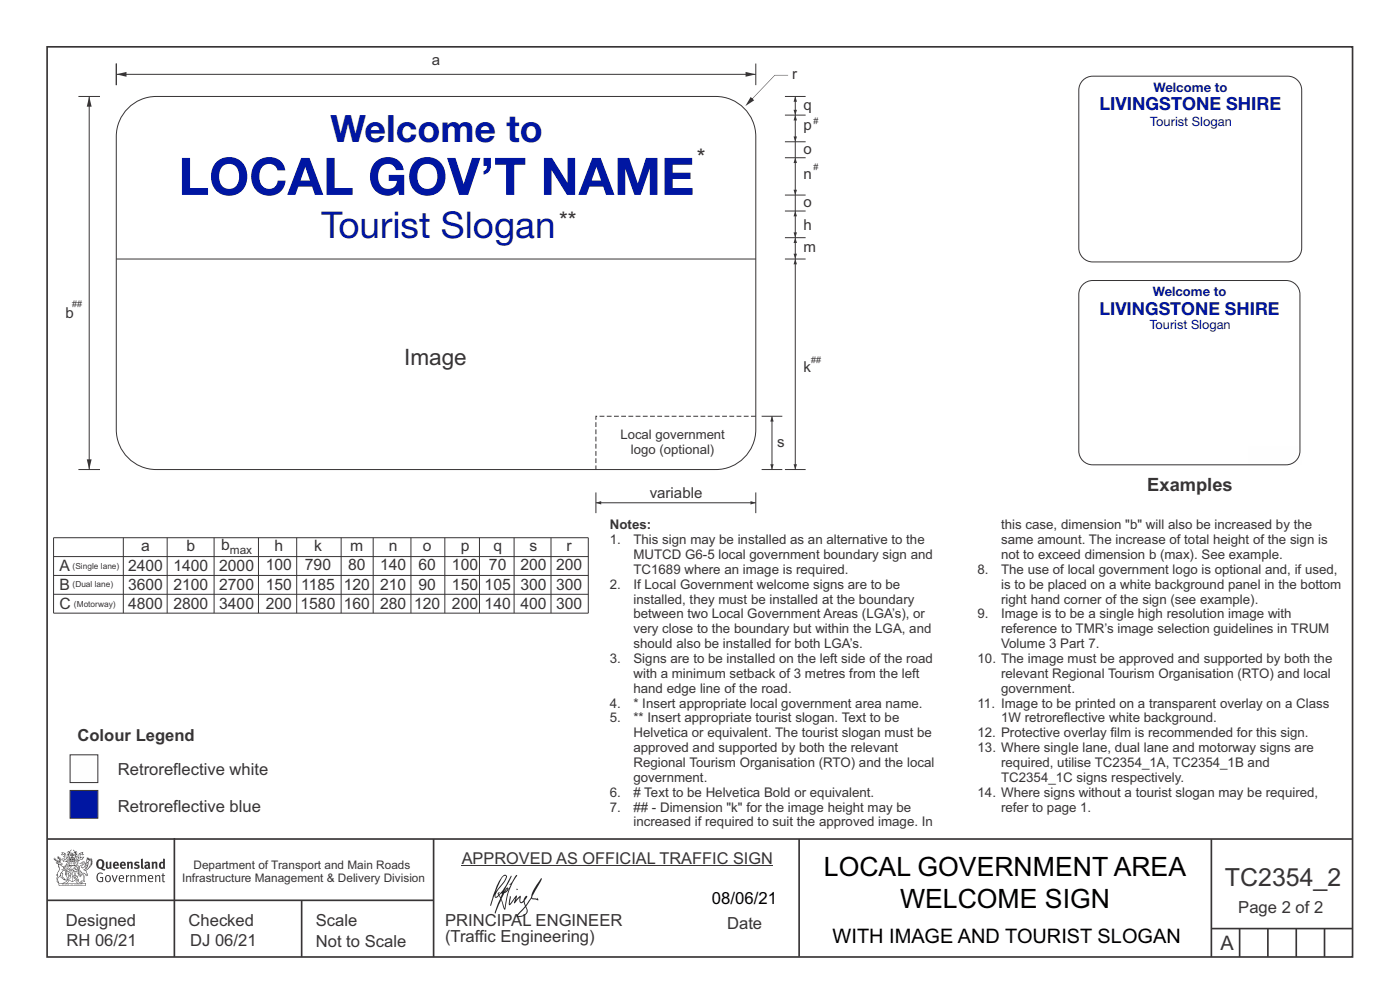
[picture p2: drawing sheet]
<svg xmlns="http://www.w3.org/2000/svg" width="297mm" height="210mm" viewBox="0 0 297 210" stroke-linecap="round" stroke-linejoin="round" font-family="sans-serif">
<defs><g id="words">
<text font-size="11" fill="#0016a2" x="37.8" y="41.3">LOCAL GOV’T NAME</text>
<text font-size="8" fill="#0016a2" x="70.1" y="30">Welcome to</text>
<text font-size="7.8" fill="#0016a2" x="68.2" y="50.5">Tourist Slogan</text>
<g font-size="5.6">
<text x="174.8" y="185.9">LOCAL GOVERNMENT AREA</text>
<text x="190.9" y="192.5">WELCOME SIGN</text>
</g>
<text font-size="5.3" fill="#373435" x="259.9" y="187.9">TC2354_2</text>
<g font-size="4.8" fill="#373435">
<text x="147.9" y="35.1">*</text>
<text x="118.6" y="48.4">**</text>
<text x="85.7" y="77.4">Image</text>
</g>
<text font-size="4.2" x="176.6" y="200.1">WITH IMAGE AND TOURIST SLOGAN</text>
<text font-size="4.2" fill="#373435" x="258.9" y="201.6">A</text>
<text font-size="3.9" fill="#373435" x="243.4" y="104.2">Examples</text>
<g font-size="3.8" fill="#0016a2">
<text x="233.3" y="23.4">LIVINGSTONE SHIRE</text>
<text x="233.2" y="66.7">LIVINGSTONE SHIRE</text>
</g>
<text font-size="3.6" x="151" y="191.8">08/06/21</text>
<g font-size="3.5" fill="#373435">
<text x="16.4" y="157.1">Colour Legend</text>
<text x="25" y="164.3">Retroreflective white</text>
<text x="25" y="172.2">Retroreflective blue</text>
<text x="98" y="183.3">APPROVED AS OFFICIAL TRAFFIC SIGN</text>
<text x="14" y="196.4">Designed</text>
<text x="40" y="196.4">Checked</text>
<text x="67" y="196.4">Scale</text>
<text x="94.4" y="196.3">PRINCIPAL ENGINEER</text>
<text x="154.2" y="197">Date</text>
<text x="262.7" y="193.6">Page 2 of 2</text>
<text x="14.1" y="200.6">RH 06/21</text>
<text x="40.3" y="200.6">DJ 06/21</text>
<text x="67" y="200.8">Not to Scale</text>
<text x="94.4" y="199.8">(Traffic Engineering)</text>
</g>
<g font-size="3.3" fill="#373435">
<text x="29.9" y="117">a</text>
<text x="39.6" y="117">b</text>
<text x="46.9" y="116.6">b</text>
<text x="58.2" y="116.9">h</text>
<text x="66.6" y="116.9">k</text>
<text x="74.3" y="116.9">m</text>
<text x="82.5" y="116.9">n</text>
<text x="89.7" y="116.9">o</text>
<text x="97.7" y="116.9">p</text>
<text x="104.7" y="116.9">q</text>
<text x="112.4" y="116.9">s</text>
<text x="120.2" y="116.9">r</text>
<text x="12.7" y="125.2">B</text>
<text x="12.7" y="121.1">A</text>
<text x="27.2" y="121.1">2400</text>
<text x="27.2" y="125.2">3600</text>
<text x="36.8" y="121.1">1400</text>
<text x="36.8" y="125.2">2100</text>
<text x="46.5" y="121.1">2000</text>
<text x="46.5" y="125.2">2700</text>
<text x="56.4" y="121">100</text>
<text x="56.4" y="125.1">150</text>
<text x="63.9" y="125.1">1185</text>
<text x="64.7" y="121">790</text>
<text x="72.9" y="125.1">120</text>
<text x="73.8" y="121">80</text>
<text x="80.6" y="121">140</text>
<text x="80.6" y="125.1">210</text>
<text x="88.8" y="121">60</text>
<text x="88.8" y="125.1">90</text>
<text x="95.9" y="121">100</text>
<text x="95.9" y="125.1">150</text>
<text x="102.8" y="125.1">105</text>
<text x="103.7" y="121">70</text>
<text x="110.4" y="121">200</text>
<text x="110.4" y="125.1">300</text>
<text x="118" y="121">200</text>
<text x="118" y="125.1">300</text>
<text x="12.7" y="129.3">C</text>
<text x="27.2" y="129.2">4800</text>
<text x="36.8" y="129.2">2800</text>
<text x="46.5" y="129.2">3400</text>
<text x="56.4" y="129.2">200</text>
<text x="63.8" y="129.2">1580</text>
<text x="72.9" y="129.2">160</text>
<text x="80.6" y="129.2">280</text>
<text x="87.9" y="129.2">120</text>
<text x="95.9" y="129.2">200</text>
<text x="102.8" y="129.2">140</text>
<text x="110.4" y="129.2">400</text>
<text x="118" y="129.2">300</text>
</g>
<g font-size="3.2" fill="#373435">
<text x="91.6" y="13.8">a</text>
<text x="168.1" y="16.7">r</text>
<text x="170.5" y="23.4">q</text>
<text x="170.5" y="27.5">p</text>
<text x="170.5" y="32.7">o</text>
<text x="170.5" y="38.1">n</text>
<text x="170.5" y="44">o</text>
<text x="170.5" y="48.7">h</text>
<text x="170.5" y="53.5">m</text>
<text x="13.9" y="67.5">b</text>
<text x="170.5" y="78.9">k</text>
<text x="164.9" y="94.8">s</text>
<text x="137.8" y="105.7">variable</text>
</g>
<g font-size="2.8" fill="#0016a2">
<text x="244.7" y="19.5">Welcome to</text>
<text x="244.6" y="62.8">Welcome to</text>
</g>
<g font-size="2.8" fill="#373435">
<text x="131.6" y="93.2">Local government</text>
<text x="133.9" y="96.3">logo (optional)</text>
<text x="129.4" y="112.3">Notes:</text>
<text x="212.4" y="112.3">this case, dimension &quot;b&quot; will also be increased by the</text>
<text x="129.4" y="115.4">1.</text>
<text x="134.4" y="115.4">This sign may be installed as an alternative to the</text>
<text x="134.4" y="118.6">MUTCD G6-5 local government boundary sign and</text>
<text x="212.4" y="115.4">same amount. The increase of total height of the sign is</text>
<text x="212.4" y="118.6">not to exceed dimension b (max). See example.</text>
<text x="129.4" y="124.9">2.</text>
<text x="134.4" y="121.7">TC1689 where an image is required.</text>
<text x="134.4" y="124.9">If Local Government welcome signs are to be</text>
<text x="207.4" y="121.7">8.</text>
<text x="212.4" y="121.7">The use of local government logo is optional and, if used,</text>
<text x="212.4" y="124.9">is to be placed on a white background panel in the bottom</text>
<text x="134.4" y="128">installed, they must be installed at the boundary</text>
<text x="134.4" y="131.2">between two Local Government Areas (LGA’s), or</text>
<text x="207.4" y="131.2">9.</text>
<text x="212.4" y="131.2">Image is to be a single high resolution image with</text>
<text x="212.4" y="128">right hand corner of the sign (see example).</text>
<text x="134.4" y="134.3">very close to the boundary but within the LGA, and</text>
<text x="134.4" y="137.5">should also be installed for both LGA’s.</text>
<text x="212.4" y="137.5">Volume 3 Part 7.</text>
<text x="212.4" y="134.3">reference to TMR’s image selection guidelines in TRUM</text>
<text x="129.4" y="140.6">3.</text>
<text x="134.4" y="140.6">Signs are to be installed on the left side of the road</text>
<text x="134.4" y="143.8">with a minimum setback of 3 metres from the left</text>
<text x="207.4" y="140.6">10. The image must be approved and supported by both the</text>
<text x="212.4" y="143.8">relevant Regional Tourism Organisation (RTO) and local</text>
<text x="134.4" y="146.9">hand edge line of the road.</text>
<text x="212.4" y="146.9">government.</text>
<text x="129.4" y="150.1">4.</text>
<text x="129.4" y="153.2">5.</text>
<text x="134.4" y="150.1">* Insert appropriate local government area name.</text>
<text x="134.4" y="153.2">** Insert appropriate tourist slogan. Text to be</text>
<text x="207.4" y="150.1">11. Image to be printed on a transparent overlay on a Class</text>
<text x="212.4" y="153.2">1W retroreflective white background.</text>
<text x="134.4" y="156.4">Helvetica or equivalent. The tourist slogan must be</text>
<text x="134.4" y="159.5">approved and supported by both the relevant</text>
<text x="207.4" y="156.4">12. Protective overlay film is recommended for this sign.</text>
<text x="207.4" y="159.5">13. Where single lane, dual lane and motorway signs are</text>
<text x="134.4" y="162.7">Regional Tourism Organisation (RTO) and the local</text>
<text x="134.4" y="165.9">government.</text>
<text x="212.4" y="165.9">TC2354_1C signs respectively.</text>
<text x="212.4" y="162.7">required, utilise TC2354_1A, TC2354_1B and</text>
<text x="129.4" y="172.2">7.</text>
<text x="129.4" y="169">6.</text>
<text x="134.4" y="172.2">## - Dimension &quot;k&quot; for the image height may be</text>
<text x="134.4" y="169"># Text to be Helvetica Bold or equivalent.</text>
<text x="207.4" y="169">14. Where signs without a tourist slogan may be required,</text>
<text x="212.4" y="172.2">refer to page 1.</text>
<text x="134.4" y="175.3">increased if required to suit the approved image. In</text>
</g>
<g font-size="2.7" fill="#0016a2">
<text x="244" y="26.6">Tourist Slogan</text>
<text x="243.9" y="69.9">Tourist Slogan</text>
</g>
<g font-size="2.5" fill="#373435">
<text x="48.8" y="117.6">max</text>
<text x="41.1" y="184.3">Department of Transport and Main Roads</text>
<text x="38.6" y="187.1">Infrastructure Management &amp; Delivery Division</text>
</g>
<g font-size="1.9" fill="#373435">
<text x="172.6" y="26.2">#</text>
<text x="172.6" y="36">#</text>
<text x="15.3" y="65.2">##</text>
<text x="172.1" y="77">##</text>
</g>
<g font-size="1.8" fill="#373435">
<text x="15.4" y="124.6">(Dual lane)</text>
<text x="15.4" y="120.8">(Single lane)</text>
<text x="15.7" y="128.7">(Motorway)</text>
</g>
</g></defs>
<path d="M10 178h277M37 177.8v25.2M92 178v25M169.5 177.9v25M257 178v25M10 191h82M64 191v12M257 197h30M263 197v6M269 197v6M275 197v6M281 197v6" fill="none" stroke="#373435" stroke-width=".35"/>
<path d="M98 183.7h66" fill="none" stroke="#373435" stroke-width=".21"/>
<g fill="#373435">
<path d="M21.1 182.6a.94 .94 0 0 0 .2 1.4 .84 .84 0 0 0 0-1.5zM20.7 182.5a.92 .92 0 0 1 1.1-.1 .92 .92 0 0 1 .3 1.2l-.3 .6 .6 .2-.1 .2-.6-.1a1.41 1.41 0 0 1-1.3-1.2z" fill-rule="evenodd"/>
<path d="M22.5 182.8h.3v1.1l.2 .1 .2-.1v-1.1h.4l.1 1.4a1.27 1.27 0 0 1-1.2-.1z" fill-rule="evenodd"/>
<path d="M24.5 183.1l-.1 .3h.4l-.1-.3zM24.1 183a.66 .66 0 0 1 .9-.1 .66 .66 0 0 1 .2 .8h-.8v.2a.42 .42 0 0 0 .7 0l.1 .2a.79 .79 0 0 1-1.1 0 .79 .79 0 0 1 0-1.1z" fill-rule="evenodd"/>
<path d="M25.9 183.1l-.1 .3h.5l-.1-.3zM25.6 183a.66 .66 0 0 1 .8-.1 .66 .66 0 0 1 .3 .8h-.9l.1 .2a.42 .42 0 0 0 .6 0l.2 .2a.79 .79 0 0 1-1.1 0 .79 .79 0 0 1 0-1.1z" fill-rule="evenodd"/>
<path d="M26.9 182.9l.4-.1v.1a.46 .46 0 0 1 .5-.1 .46 .46 0 0 1 .4 .4v1.1h-.4v-1l-.2-.2-.2 .1v1.1h-.4z" fill-rule="evenodd"/>
<path d="M28.5 183l.5-.2 .6 .1-.2 .3-.5-.1v.2a.56 .56 0 0 1 .7 .6 .56 .56 0 0 1-.8 .4l-.4-.1 .1-.3 .5 .1 .2-.1-.6-.4z" fill-rule="evenodd"/>
<path d="M29.9 182.2l.4-.1v1.8l.2 .4h-.4l-.2-.2z" fill-rule="evenodd"/>
<path d="M31.1 183.7v.3h.3v-.4zM30.6 183a.67 .67 0 0 1 .7-.2 .67 .67 0 0 1 .5 .5l.1 .8-.2 .3-.2-.2a.5 .5 0 0 1-.7 0 .5 .5 0 0 1 0-.7l.6-.1v-.3l-.6 .1z" fill-rule="evenodd"/>
<path d="M32.2 182.9l.3-.1 .1 .1a.46 .46 0 0 1 .5-.1 .46 .46 0 0 1 .3 .4v1.1h-.4v-1l-.1-.2-.3 .1v1.1h-.4z" fill-rule="evenodd"/>
<path d="M34.2 183.1v.7l.2 .2 .2-.1v-.7zM34.6 182.1l.4 .1v2.1l-.3-.1a.71 .71 0 0 1-1-.6 .71 .71 0 0 1 .9-.7z" fill-rule="evenodd"/>
<path d="M20.8 185.3l.7-.2 .3 .2-.1 .1a.69 .69 0 0 0-.9 .1 .69 .69 0 0 0-.1 .9l.3 .4 .5 .1h.2v-.7h-.4l-.1-.1h.7v.9a.96 .96 0 0 1-1.2-.1 .96 .96 0 0 1-.2-1.1z" fill-rule="evenodd"/>
<path d="M22.6 186a.57 .57 0 0 0-.1 .6 .57 .57 0 0 0 .6 .3 .7 .7 0 0 0-.2-1.1zM22.4 185.8a.69 .69 0 0 1 1.1 .6 .69 .69 0 0 1-1.1 .5 1.04 1.04 0 0 1 0-1.1z" fill-rule="evenodd"/>
<path d="M23.7 185.7l.2-.1 .4 1.3 .4-1.2h.3l-.6 1.4h-.2z" fill-rule="evenodd"/>
<path d="M25.6 185.8l-.2 .4h.7l-.2-.4zM25.3 185.8a.59 .59 0 0 1 .8-.1 .59 .59 0 0 1 .2 .7l-.9 .1a.45 .45 0 0 0 .3 .4 .45 .45 0 0 0 .5-.1l.1 .2a.74 .74 0 0 1-1-.1 .74 .74 0 0 1 0-1.1z" fill-rule="evenodd"/>
<path d="M26.7 185.7l.2-.1 .1 .3 .4-.3v.3l-.4 .2v1h-.3z" fill-rule="evenodd"/>
<path d="M27.6 185.7l.2-.1 .1 .2a.45 .45 0 0 1 .5-.2 .45 .45 0 0 1 .3 .4v1.1h-.2v-1.1l-.2-.2-.4 .2v1.1h-.2z" fill-rule="evenodd"/>
<path d="M29.1 185.7l.3-.1v.2l.4-.2 .4 .3 .3-.3a.37 .37 0 0 1 .5 .4v1.1h-.2v-1.1l-.2-.2-.4 .2v1.1h-.2v-1.1l-.2-.2-.4 .2v1.1h-.2z" fill-rule="evenodd"/>
<path d="M31.8 185.8l-.2 .4h.7l-.2-.4zM31.5 185.8a.59 .59 0 0 1 .8-.1 .59 .59 0 0 1 .2 .7l-.9 .1a.45 .45 0 0 0 .3 .4 .45 .45 0 0 0 .5-.1l.1 .2a.74 .74 0 0 1-1-.1 .74 .74 0 0 1 0-1.1z" fill-rule="evenodd"/>
<path d="M32.9 185.7l.2-.1v.2a.45 .45 0 0 1 .5-.2 .45 .45 0 0 1 .4 .4v1.1h-.2v-1.1l-.2-.2-.4 .2v1.1h-.3z" fill-rule="evenodd"/>
<path d="M34.5 185.3l.2-.1v.5h.3v.1h-.3v1v.1h.3l-.1 .2-.4-.1-.1-1.2h-.1v-.1h.1z" fill-rule="evenodd"/>
<path d="M13.2 180.9l.5 .2-.6 .2 .3-.3zM13.7 181.2l.2 .1 .1 1 .4-.5v.5h-.1l-.2 .3-.7 .1 .1-.3-.4-.1 .3-.1 .6 .2-.4-.7h.2zM13.2 180.7v.4l-.3 .2 .3 .1 .4-.2 .1 .4-.3 .2h.2l.2 .5-.4-.2-.4 .1 .5 .6 .2-.1 .8 .1-.6 .6 .2 .1 .6-.2-.1-.3 .3-.2h-.2l-.1 .5-.5 .1 .5-.7h-.5l.6-.2-.5 .1 .4-.3-.1-.6-.1-.1-.3 .5v-.2a.8 .8 0 0 0-.9-1.1z" fill-rule="evenodd"/>
<path d="M16.9 181.1l.6-.2-.3 .2 .4 .2zM16.8 181.2h.1l.1 .9 .3-.2 .4-.1-.3 .3v.2h-.4l-.3 .3-.1-.3h-.3l.1-.2-.1-.4 .4 .6 .1-.1zM16.2 181.5v.9l.4 .1h-.7l.7 .1-.2 .1h-.3l.4 .4h-.2v.4l-.5-.9 .5 1 .4-.6-.4-.2 .8-.5 .3 .1 .4-.5 .1-.2-.9 .2v-.7l.4 .2 .5-.1-.4-.2 .2-.3a.88 .88 0 0 0-1 1.2z" fill-rule="evenodd"/>
<path d="M15.5 182.9l.2 .2h-.1v.3l-.1-.3h-.1h.1z" fill-rule="evenodd"/>
<path d="M15 182.9l.3 .2h-.2v.3v-.3h-.2h.2z" fill-rule="evenodd"/>
<path d="M14.9 182.8h.9v.7l-.2 .1-.8-.1zM14.8 182.4l-.2 1.3h1.4l-.2-1.3-.1 .2h-.8z" fill-rule="evenodd"/>
<path d="M14.9 184.5v.2l.2-.1v-.1zM14.4 183.8l.2 .2-.3 .2v.5l.2 .1 .3-.1-.4-.4 .3 .2 .4-.1-.2-.4 .2-.2zM14.2 183.7h1a.5 .5 0 0 0 0 .8l-.3 .3a.47 .47 0 0 1-.6 0 .47 .47 0 0 1 0-.7l.1-.1z" fill-rule="evenodd"/>
<path d="M15.6 184.2l.1-.1a.33 .33 0 0 1 .5-.2 .33 .33 0 0 1 .1 .5l-.3-.1 .2-.2h-.4l-.1 .1 .2 .1 .1 .2h.3v.3h-.6l.1-.2-.3-.1zM15.5 184.2l-.2 .4h.3l-.1 .2h.9v-.2a.44 .44 0 0 0 0-.7 .44 .44 0 0 0-.7 .1z" fill-rule="evenodd"/>
<path d="M15.7 185.7l.4 .1zM15.9 185.2l.1 .4h-.2zM15.9 185.1l-.3 .7-.3 .2a.98 .98 0 0 1 1.1 .1z" fill-rule="evenodd"/>
<path d="M15.6 186l.3 .2v-.2h.2l-.2 .5v-.2l-.3 .1 .2-.2z" fill-rule="evenodd"/>
<path d="M15 185.3l.1 .1-.2 .3zM14.6 185.9h.4a.22 .22 0 0 1-.2 .3 .22 .22 0 0 1-.2-.3zM14.5 185.3l.2 .4zM14.5 185.8l.5 .1zM14.7 185.2l.2 .1-.1 .4zM14.4 185.2l.1 .5a.36 .36 0 0 0 0 .5 .36 .36 0 0 0 .5 0 .36 .36 0 0 0 0-.5 .41 .41 0 0 0 0-.5 .41 .41 0 0 0-.6 0z" fill-rule="evenodd"/>
<path d="M14.6 184.1l.2 .2z" fill-rule="evenodd"/>
<path d="M18.3 183.4l.1-.1-.1 .4-.4 .4z" fill-rule="evenodd"/>
<path d="M17.5 182.9l.2-.1 .2 .2-.7 .8v.3l.3 .1a1.07 1.07 0 0 0 .7-.9l.4-.3v.2a1.36 1.36 0 0 1-1 1.3 1.32 1.32 0 0 0 1.2-1.6l.5-.7-.2 .5 .3-.2-.3 .4 .4-.2-.4 .5 .4-.1-.5 .2h.4l-.4 .2h.4l-.4 .1 .1 .1h-.2l.1 .2-.3 .1a.82 .82 0 0 1-.9 .6l.3 .1 .5 .9-.3 .1-.2-.4-.4-.2 .1 1.8 .2 .1-.6 .2-.2-.2 .5-.1v-.2a2.24 2.24 0 0 0-.7-2.1l-.1-.2a.7 .7 0 0 1 .7-1l.1-.2zM16.6 184.6l.4 1.2 .2-.8 .2 .3-.4 .7-.3-.8h-.2l.2-.2zM18.5 182.2l.1 .3 .1-.2 .1 .3 .1-.3v.2l-.7 .6zM16.8 183.2l.7-.1v.2a.87 .87 0 0 0-.7 .6 .87 .87 0 0 0 .2 .9l.1 .4-.1 .5-.2-1.1-.2-.1-.2 .1 .2 .3-.2 .3 .3 .1 .2 .7h.3l.2-.6a1.61 1.61 0 0 1 .2 1.4h-.3l-.2 .3h.2l.1 .2 .2-.2h.4l-.1-.3-.1-1.5 .2 .1a.4 .4 0 0 0 .2 .3 .4 .4 0 0 0 .5 0l-.5-1 .8-.6 .1-.3h.2l-.1-.1 .4-.3h-.2l.2-.3-.1 .1 .1-.3-.1 .1 .1-.4h-.1l.1-.3-.1-.1-.1 .2-.1-.4-.3 .4v-.4l-.1 .2-.2-.3v.3l-.3-.4-.3 1.6a.58 .58 0 0 1-.8 .6l.7-.8v-.4h-.4z" fill-rule="evenodd"/>
<path d="M18.2 185.4l.2 .1z" fill-rule="evenodd"/>
<path d="M12.5 187.5h5.6v.3h-5.5zM13.5 187.4l.5-.3 .4-.4v.1l.1 .1-.3 .4zM14 186.6h.2l-.1 .2zM16.3 186.7l.3 .4 .6 .3h-.6l-.3-.2-.1-.3zM16.4 186.6h.2l-.1 .2zM12.4 187.4l.1 .5h5.7l.1-.5-.8-.1-.7-.2-.2-.2 .1-.4a.47 .47 0 0 0-.6 .3 .47 .47 0 0 0 .4 .6h-2.3a.47 .47 0 0 0 .4-.6 .47 .47 0 0 0-.6-.3l.1 .4-.3 .2-.6 .2z" fill-rule="evenodd"/>
<path d="M13.3 187.6v.1zM13.3 187.5l-.1 .3h.2z" fill-rule="evenodd"/>
<path d="M13.5 187.5l.1 .3 .1-.3v.2z" fill-rule="evenodd"/>
<path d="M13.9 187.5l.1 .3zM13.8 187.5v.3l.2-.1v-.1z" fill-rule="evenodd"/>
<path d="M14.2 187.6l.1 .1zM14.2 187.5l-.1 .3h.3z" fill-rule="evenodd"/>
<path d="M14.4 187.5h.2v.3h-.2z" fill-rule="evenodd"/>
<path d="M15.1 187.6v.1zM15.1 187.5l-.2 .3h.3z" fill-rule="evenodd"/>
<path d="M15.2 187.5h.2v.3z" fill-rule="evenodd"/>
<path d="M15.8 187.5h.2l-.1 .3z" fill-rule="evenodd"/>
<path d="M16.1 187.5l.1 .3z" fill-rule="evenodd"/>
<path d="M16.3 187.5l.1 .3zM16.3 187.5v.3l.2-.1v-.1z" fill-rule="evenodd"/>
<path d="M16.6 187.5h.2v.3h-.2z" fill-rule="evenodd"/>
<path d="M16.9 187.5l.1 .3h-.1z" fill-rule="evenodd"/>
<path d="M17.1 187.5l.1 .3z" fill-rule="evenodd"/>
<path d="M17.3 187.5l.1 .3z" fill-rule="evenodd"/>
<path d="M14.9 182.1a.71 .71 0 0 1 .9 .1zM15.6 182.2l.2 .2zM15 182.2l.3 .1zM14.8 182.3l.1 .1zM15.2 181.9h.2zM15.2 181.3h.1v.2zM15.2 181h.2v.2zM15.3 181.6l.1 .2h-.2zM15.4 181.3l.1 .2zM14.9 181.3l.2 .2h-.2zM15.6 181.3h.1v.2zM14.4 180.6l-.3 .3 .5-.2v.5l-.3-.1-.1 .6 .2-.5 .3 .9-.1 .4h1.3v-.4l.4-.9 .1 .4-.1-.6-.2 .1v-.4l.3 .2-.2-.4-.2 .3-.5-.6v.1a.41 .41 0 0 1 .3 .4 .41 .41 0 0 1-.2 .4l.2-.2a1 1 0 0 1 0 1.1l-.3-.1v-.3h.4l-.2-.2 .2-.3-.3 .1v-.4l-.3 .2-.2-.2 .1 .4-.4-.1 .1 .3-.1 .2h.4l-.1 .3-.3 .1a.93 .93 0 0 1 .1-1.1l.1 .3-.1-.4h-.1l.4-.6-.5 .5-.1-.1z" fill-rule="evenodd"/>
<path d="M12.4 183.4l.4 .1 .6 .5v.3a.83 .83 0 0 1 .6 1.1v-.2a.8 .8 0 0 0-1-.8l.4 .2-.6 .7-.1 .5a.95 .95 0 0 0-.3 1.3l-.2-.1a.77 .77 0 0 1 .2-1.1l-.1-.5-.2 .1 .3-.5a1.31 1.31 0 0 0 0-1.6zM13 185.3h.2v.8l.5 .4-.2-.1a.68 .68 0 0 1-.6-.8zM12.1 183a.68 .68 0 0 1 1 .3l-.5 .1-.2-.3zM11.4 182.1a1.19 1.19 0 0 0 .9 .8h-.5l.5 .4 .1 .6a.9 .9 0 0 1-.2 1.2l-.3 .5h.3v.2a1.04 1.04 0 0 0-.1 1.2l.1 .3 .3-.1v-.1a.8 .8 0 0 1 .2-1.1l.1-.3a.89 .89 0 0 0 1.1 .9l-.7-.6 .2-.8-.3-.1 .4-.5 .4 .3v.8a1.01 1.01 0 0 0-.2-1.4l.3-.5-.4 .3a.41 .41 0 0 1 .4-.5h-.1l-.5 .2-.5-.3 .3-.1a.5 .5 0 0 0-.5-.5l.3-.3-.3 .1 .2-.4v-.2l-.2 .3v-.6l-.1 .4-.2-.6v.3l-.3-.2 .3 .3-.3-.1a.62 .62 0 0 1 .5 .9l-.1-.4v.4l-.3-.1v-.4l-.1 .3-.1-.3-.2 .2v-.5l-.1 .3-.1-.4v.4z" fill-rule="evenodd"/>
<path d="M12.6 183.1l.1-.1 .2 .2z" fill-rule="evenodd"/>
<path d="M14 183.6h2.7v1l-.1-.9h-2.6v1.2h2.6v-.3v.6v-.2h-1.2v2a2.13 2.13 0 0 0 1.3-1.8 1.69 1.69 0 0 1-1.6 1.8l-.6-.4-.4-.6-.1-1.2v.6l.4 .8 .9 .8v-2h-1.2z" fill-rule="evenodd"/>
<circle cx="17.7" cy="182.9" r=".08"/>
</g>
<g fill="#252726">
<path d="M107.5 188.7l.2-.2-.5 .6zM106.3 189.5l.2 .1-.3 .7-.2-.4zM106.8 185.9l.5-.1a9.3 9.3 0 0 1-2 3.2l-.1 .2 1-2.5zM106.5 186a14.7 14.7 0 0 0-2.2 4.9l-.3 1.1 .1 .2 .8-2.4a.42 .42 0 0 0 .2 .7 .42 .42 0 0 0 .6-.3l.1-.2 .3 .5-1.1 3.2h.2l1.1-2.8 .6 1.9 .2 .2 .2-.5a13.5 13.5 0 0 1 2-6.2l.4-.6-.1-.1-1.6 2.1 .4-.1a14.9 14.9 0 0 0-1.3 5.1l-.4-1.2a1.39 1.39 0 0 1 .2-1.8l.1-.2a.92 .92 0 0 0 .8-1.2 .75 .75 0 0 0-.8 .7l-.1 .2 1.6-3.4-.1-.1-.4 .8a10.5 10.5 0 0 1-2.2 3.2l.2-.4a.32 .32 0 0 0-.4 .2 .32 .32 0 0 0 .1 .4l-.5 .3a3.2 3.2 0 0 1 1.1-2.2l.5-.6a2.49 2.49 0 0 0 .7-1.7l-.4-.2z" fill-rule="evenodd"/>
<path d="M111.5 192.4a1.15 1.15 0 0 1 .1 1.3 1.15 1.15 0 0 1-1.2 .6h-.6zM108.1 190.1l-.2 1.7 .2 .2 1.2-1.5-.2 1.1 1.1-1.2a.94 .94 0 0 0 .4 1.2l.5-.3 .3 .9-1.2 1.3a.98 .98 0 0 0-.5 1 1.9 1.9 0 0 0 2.3-1.3l-.1-.3a1.02 1.02 0 0 1 .2-1.4l.6-.9 1.5 .3-.2-.5v.3l-1.1-.2v-.3l2-3.5 .1-.3-.2-.1-1.8 2.7a6.6 6.6 0 0 1-1.5 3l-.1-.2a1.01 1.01 0 0 1 .4-1.4v-.3l-.2-.1-.4 .4-.1 .6-.6 .4-.1-.4 .1-.9-.2-.1-.9 .9 .3-.9-.2-.1-1.4 1.8 .3-1.4v-.2z" fill-rule="evenodd"/>
<path d="M109.6 188.5l.3 .3h-.3z" fill-rule="evenodd"/>
</g>
<path d="M14.9 160.1h5.9v5.9h-5.9z" fill-rule="evenodd" fill="#fefefe" stroke="#373435" stroke-width=".21"/>
<path d="M14.9 167.7h5.9v5.9h-5.9z" fill-rule="evenodd" fill="#0016a2" stroke="#373435" stroke-width=".21"/>
<g fill="none" stroke="#373435" stroke-width=".21">
<path d="M24.7 13.5v4.6M24.7 15.8h135.6M230 16.8l1.1-.6h.7h41.4a2.96 2.96 0 0 1 2.9 2.9v33.5a2.96 2.96 0 0 1-2.9 3h-41.4a2.96 2.96 0 0 1-2.9-3v-33.5a2.95 2.95 0 0 1 1.1-2.3zM11.4 114.1h113.4v16h-113.4zM11.4 118.1h113.4M26.2 114.1v16M35.5 114.1v16M45.4 114.1v16M54.8 114.1v16M62.9 114.1v16M72.4 114.1v16M79.2 114.1v16"/>
<path d="M87.2 114.1v16M94.4 114.1v16M101.7 114.1v16M109.1 114.1v16M116.9 114.1v16M11.4 122.1h113.4M11.4 126.1h113.4"/>
</g>
<path d="M10 9.9h276.9v193.1h-276.9z" fill="none" stroke="#373435" stroke-width=".35"/>
<g fill="#373435">
<path d="M158.2 15.3l2.1 .5-2.1 .5z"/>
<path d="M24.7 15.8l2.1-.5v1z"/>
</g>
<path d="M24.7 13.5v4.6M160.3 13.5v4.6" fill="none" stroke="#373435" stroke-width=".21"/>
<path d="M159.3 20.6l.7 .7-1.9 1.2zM164.3 15.9l-5.2 5.6zM164.4 15.9l2.8 .1z" fill="#373435"/>
<path d="M168.7 54.9v44.7" fill="none" stroke="#373435" stroke-width=".21"/>
<g fill="#373435">
<path d="M168.7 54.9l.4 1.2h-.8z"/>
<path d="M168.3 98.5h.8l-.4 1.1z"/>
</g>
<path d="M168.7 33.5v7.9M166.5 41.4h4.4" fill="none" stroke="#373435" stroke-width=".21"/>
<g fill="#373435">
<path d="M168.7 33.5l.4 1.1h-.8z"/>
<path d="M168.3 40.3h.8l-.4 1.1z"/>
</g>
<path d="M166.5 33.5h4.4M166.5 30.1h4.4M168.7 24.4v9.1" fill="none" stroke="#373435" stroke-width=".21"/>
<g fill="#373435">
<path d="M168.7 24.4l.4 1.1h-.8z"/>
<path d="M168.3 28.9h.8l-.4 1.2z"/>
</g>
<path d="M166.5 24.4h4.4M168.7 20.5v3.9" fill="none" stroke="#373435" stroke-width=".21"/>
<g fill="#373435">
<path d="M168.7 20.5l.4 1.1h-.8z"/>
<path d="M168.3 23.3h.8l-.4 1.1z"/>
</g>
<path d="M27.2 23a8.5 8.5 0 0 1 5.9-2.5h118.8a8.5 8.5 0 0 1 8.4 8.4v62.2a8.5 8.5 0 0 1-8.4 8.5h-118.8a8.5 8.5 0 0 1-8.4-8.5v-62.2a8.5 8.5 0 0 1 2.5-5.9zM166.5 20.5h4.4M24.7 54.9h135.6M168.7 44.8v5.6M166.5 99.6h4.4" fill="none" stroke="#373435" stroke-width=".21"/>
<g fill="#373435">
<path d="M168.7 44.8l.4 1.1h-.8z"/>
<path d="M168.3 49.3h.8l-.4 1.1z"/>
</g>
<path d="M166.5 44.8h4.4M166.5 50.4h4.4M166.5 54.9h4.4M168.7 41.4v3.4M168.7 50.4v4.5" fill="none" stroke="#373435" stroke-width=".21"/>
<g fill="#373435">
<path d="M168.7 50.4l.4 1.1h-.8z"/>
<path d="M168.3 53.8h.8l-.4 1.1z"/>
</g>
<path d="M18.9 20.5v79.1" fill="none" stroke="#373435" stroke-width=".21"/>
<g fill="#373435">
<path d="M18.9 20.5l.5 2.1h-1z"/>
<path d="M18.4 97.4h1l-.5 2.2z"/>
</g>
<path d="M16.6 20.5h4.6M16.6 99.6h4.6M163.8 88.3v11.3" fill="none" stroke="#373435" stroke-width=".21"/>
<g fill="#373435">
<path d="M163.8 88.3l.3 1.1h-.7z"/>
<path d="M163.4 98.5h.7l-.3 1.1z"/>
</g>
<path d="M161.6 88.3h4.4M161.6 99.6h4.4M126.4 106.7h33.9" fill="none" stroke="#373435" stroke-width=".21"/>
<path d="M160.3 88.3h-33.9v11.3" fill="none" stroke="#373435" stroke-width=".21" stroke-dasharray="1 .5" stroke-linecap="butt"/>
<g fill="#373435">
<path d="M126.4 106.7l1.1-.4v.7z"/>
<path d="M159.2 106.3l1.1 .4-1.1 .3z"/>
</g>
<path d="M126.4 104.5v4.3M160.3 104.5v4.3" fill="none" stroke="#373435" stroke-width=".21"/>
<path d="M264.9 94.7h11.2v3.9h-11.2z" fill-rule="evenodd" fill="#fefefe"/>
<path d="M229.5 60.6a2.93 2.93 0 0 1 2.3-1.1h41a2.94 2.94 0 0 1 3 2.9v33.3a2.94 2.94 0 0 1-3 2.9h-41a2.94 2.94 0 0 1-2.9-2.9v-33.3v-.6z" fill="none" stroke="#373435" stroke-width=".21"/>
<use href="#words"/>
</svg>
